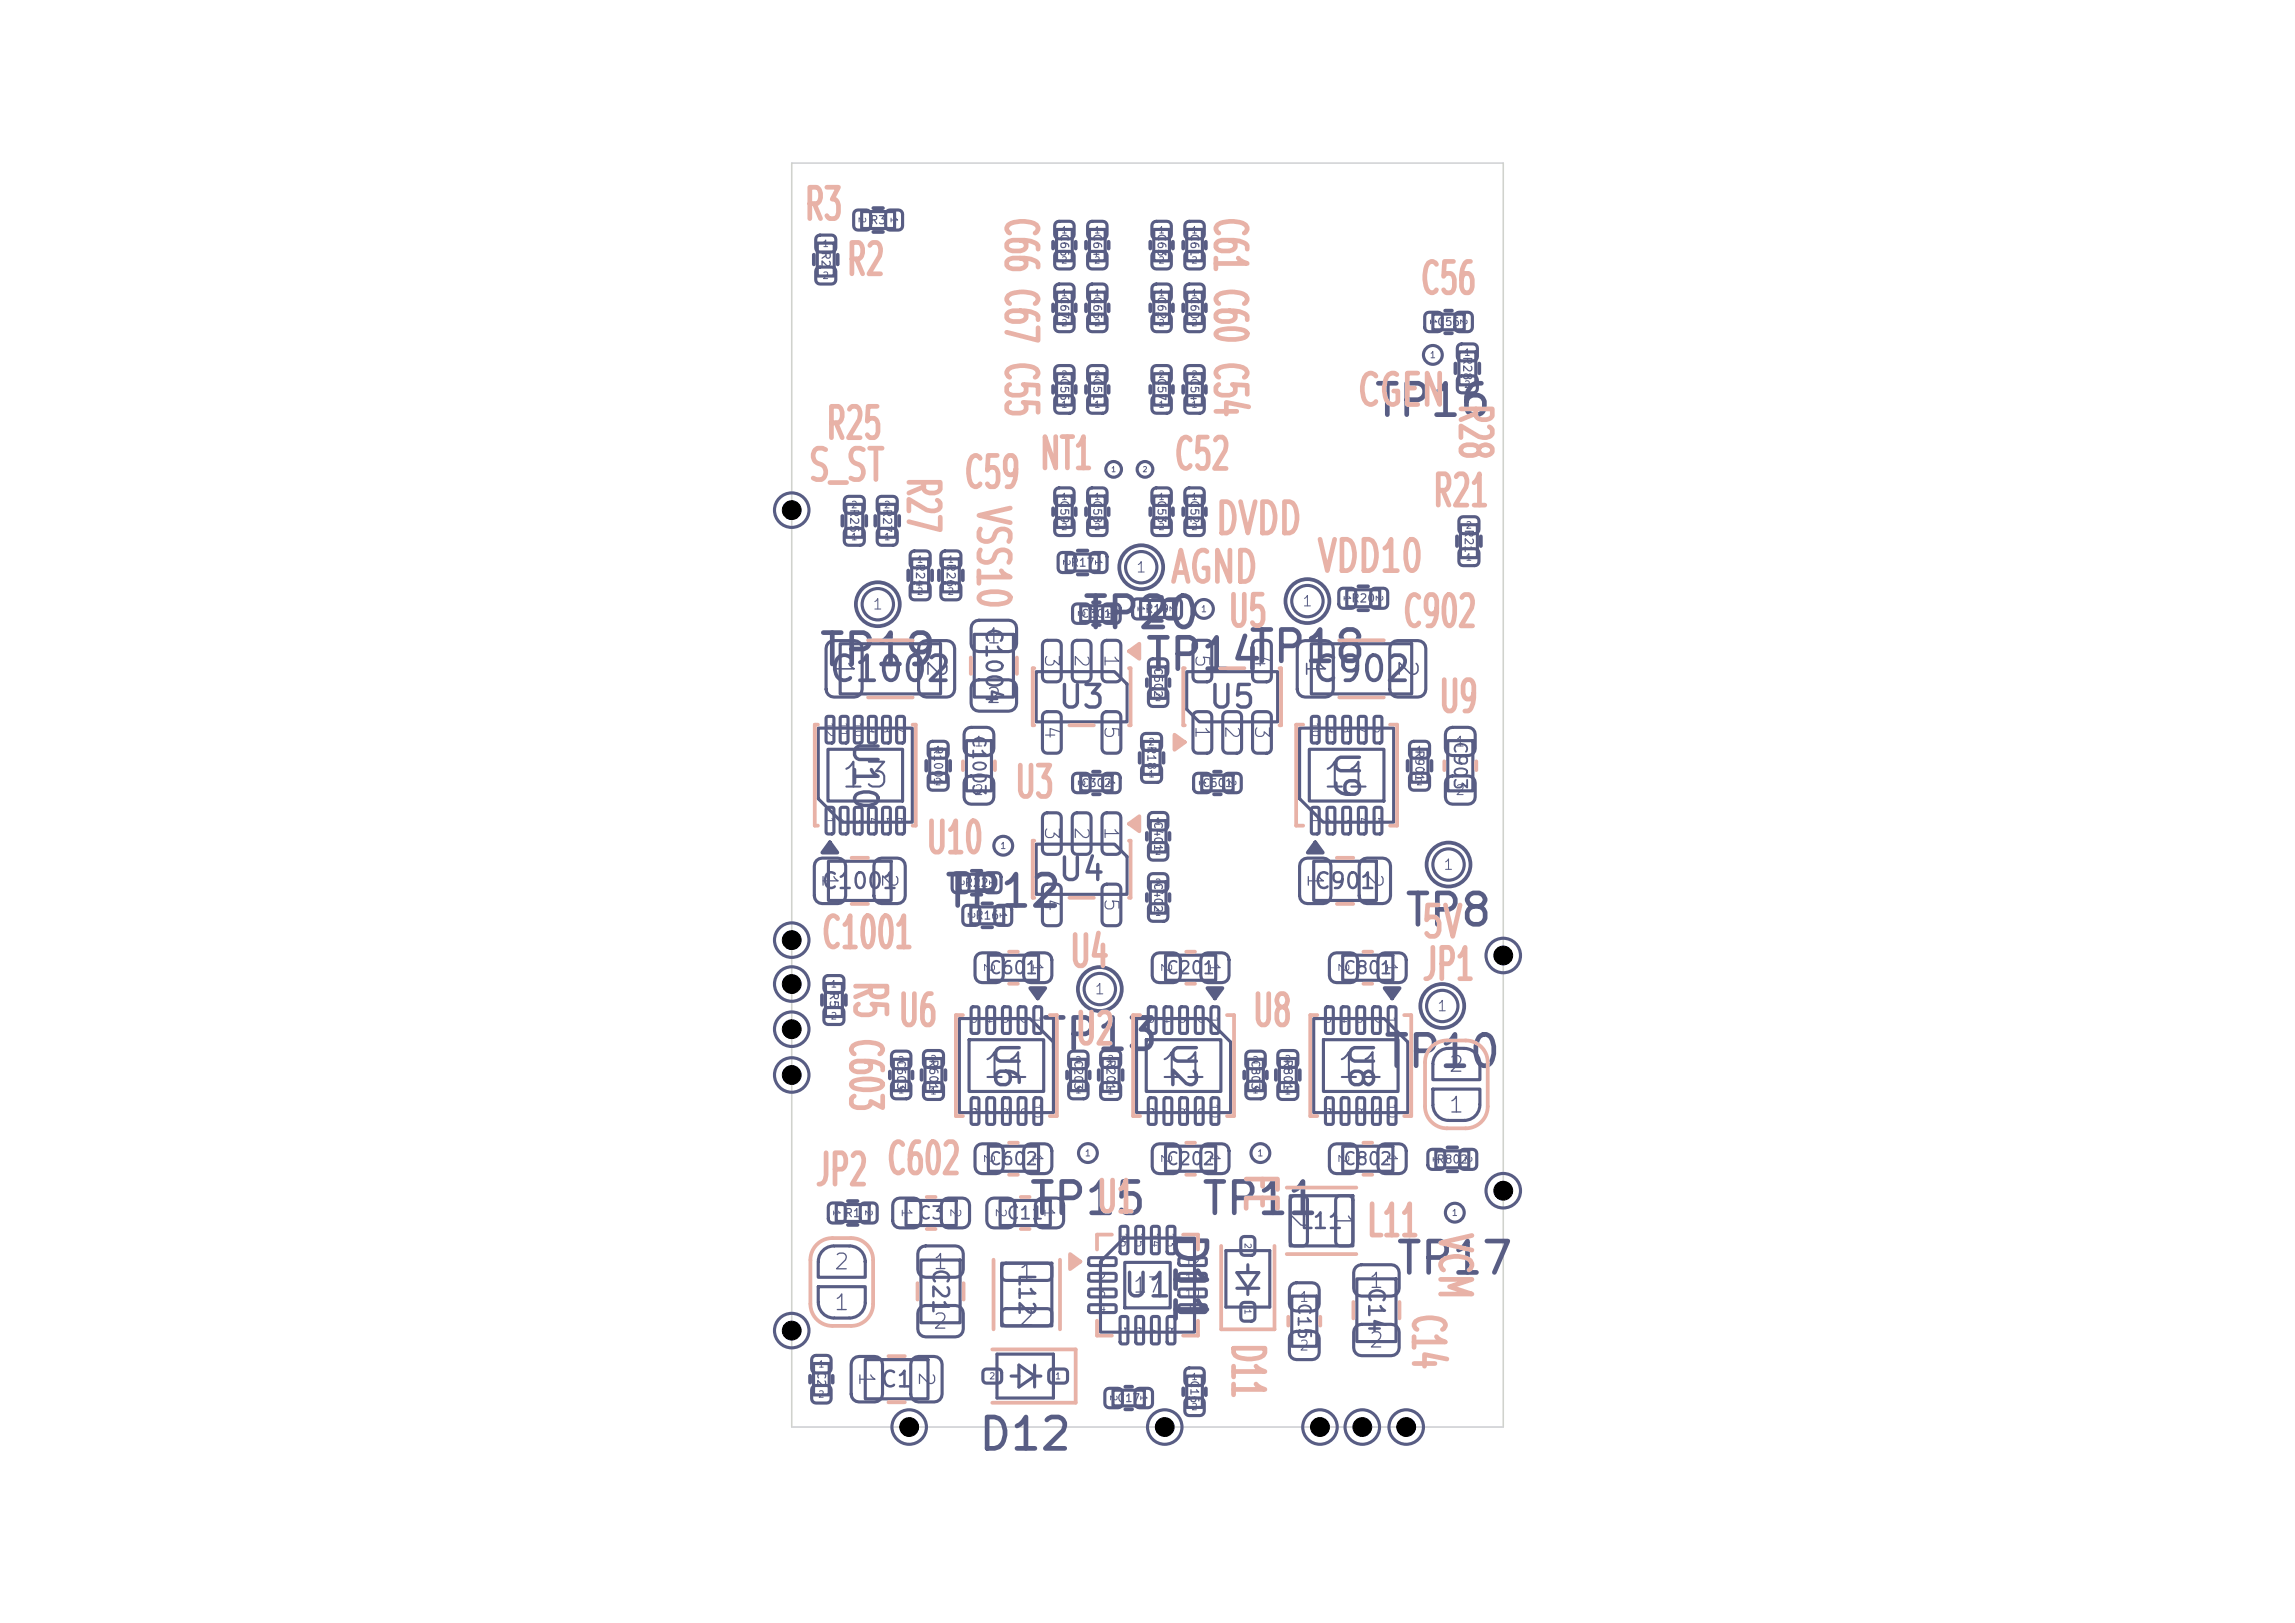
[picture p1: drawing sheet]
<svg xmlns="http://www.w3.org/2000/svg" width="297mm" height="210mm" viewBox="0 0 297 210" stroke-linecap="round" stroke-linejoin="round" font-family="sans-serif">
<defs><g id="words">
<g font-size="4.1" fill="#e8b2a7">
<text x="104" y="29.5">R3</text>
<text x="129.1" y="27.9" transform="rotate(90 129.1 27.9)">C66 C67 C55</text>
<text x="156.1" y="27.9" transform="rotate(90 156.1 27.9)">C61 C60 C54</text>
<text x="109.4" y="36.7">R2</text>
<text x="183.7" y="39.1">C56</text>
<text x="175.5" y="53.6">CGEN</text>
<text x="187.8" y="52.1" transform="rotate(90 187.8 52.1)">R28</text>
<text x="106.8" y="57.9">R25</text>
<text x="104.4" y="63.3">S_ST</text>
<text x="116.4" y="61.6" transform="rotate(90 116.4 61.6)">R27</text>
<text x="124.6" y="64.2">C59</text>
<text x="125.5" y="65.2" transform="rotate(90 125.5 65.2)">VSS10</text>
<text x="134.4" y="61.8">NT1</text>
<text x="151.8" y="61.8">C52</text>
<text x="157.1" y="70.2">DVDD</text>
<text x="185.3" y="66.6">R21</text>
<text x="151.3" y="76.5">AGND</text>
<text x="170.3" y="75.1">VDD10</text>
<text x="158.8" y="82.2">U5</text>
<text x="181.4" y="82.2">C902</text>
<text x="186.1" y="93.2">U9</text>
<text x="131.2" y="104.3">U3</text>
<text x="119.7" y="111.5">U10</text>
<text x="106.2" y="123.8">C1001</text>
<text x="183.8" y="122.4">5V</text>
<text x="109.5" y="126.8" transform="rotate(90 109.5 126.8)">R5</text>
<text x="138.3" y="126.2">U4</text>
<text x="183.9" y="127.9">JP1</text>
<text x="108.9" y="134.2" transform="rotate(90 108.9 134.2)">C603</text>
<text x="116.1" y="133.9">U6</text>
<text x="139" y="136.2">U2</text>
<text x="162" y="133.9">U8</text>
<text x="105.4" y="154.4">JP2</text>
<text x="114.6" y="153">C602</text>
<text x="160" y="151.6" transform="rotate(90 160 151.6)">FE</text>
<text x="141.8" y="158">U1</text>
<text x="176.7" y="161">L11</text>
<text x="185.2" y="159.3" transform="rotate(90 185.2 159.3)">VCM</text>
<text x="158.4" y="173.6" transform="rotate(90 158.4 173.6)">D11</text>
<text x="181.8" y="169.8" transform="rotate(90 181.8 169.8)">C14</text>
</g>
<g font-size="4.1" fill="#585d84">
<text x="177.6" y="54.9">TP16</text>
<text x="139.8" y="82.4">TP20</text>
<text x="105.8" y="87.1">TP19</text>
<text x="148" y="87.8">TP14</text>
<text x="161.4" y="86.7">TP18</text>
<text x="122" y="118.4">TP12</text>
<text x="181.5" y="120.8">TP8</text>
<text x="134.5" y="136.9">TP13</text>
<text x="178.8" y="139.1">TP10</text>
<text x="132.9" y="158.2">TP15</text>
<text x="150.9" y="159.2" transform="rotate(90 150.9 159.2)">D11</text>
<text x="155.3" y="158.2">TP11</text>
<text x="180.4" y="165.9">TP17</text>
<text x="126.4" y="188.6">D12</text>
</g>
<g font-size="3.2" fill="#585d84">
<text x="107.1" y="89">C1002</text>
<text x="169.6" y="89">C902</text>
<text x="108.6" y="102.8">13</text>
<text x="170.9" y="102.8">11</text>
<text x="126.9" y="140.3">11</text>
<text x="149.8" y="140.3">11</text>
<text x="172.7" y="140.3">11</text>
</g>
<g font-size="3" fill="#585d84">
<text x="109.7" y="95.5" transform="rotate(90 109.7 95.5)">U10</text>
<text x="172" y="97" transform="rotate(90 172 97)">U9</text>
<text x="127.9" y="134.5" transform="rotate(90 127.9 134.5)">U6</text>
<text x="150.9" y="134.5" transform="rotate(90 150.9 134.5)">U2</text>
<text x="173.8" y="134.5" transform="rotate(90 173.8 134.5)">U8</text>
<text x="145.2" y="168.6">U1</text>
</g>
<g font-size="2.9" fill="#585d84">
<text x="136.8" y="92.4">U3</text>
<text x="156.2" y="92.4">U5</text>
<text x="136.8" y="114.7">U4</text>
</g>
<g font-size="2.4" fill="#585d84">
<text x="107.4" y="85.1" transform="rotate(90 107.4 85.1)">1</text>
<text x="119.4" y="85.1" transform="rotate(90 119.4 85.1)">2</text>
<text x="168.4" y="85.1" transform="rotate(90 168.4 85.1)">1</text>
<text x="180.3" y="85.1" transform="rotate(90 180.3 85.1)">2</text>
</g>
<g font-size="2.2" fill="#585d84">
<text x="166.4" y="156.7" transform="rotate(90 166.4 156.7)">2</text>
<text x="172.3" y="156.7" transform="rotate(90 172.3 156.7)">1</text>
<text x="131.6" y="166.2">1</text>
<text x="131.6" y="172.1">2</text>
</g>
<g font-size="2" fill="#585d84">
<text x="127.1" y="81.1" transform="rotate(90 127.1 81.1)">C1004</text>
<text x="127.5" y="83.8">1</text>
<text x="127.5" y="91.5">2</text>
<text x="105.9" y="112.8" transform="rotate(90 105.9 112.8)">1</text>
<text x="113.6" y="112.8" transform="rotate(90 113.6 112.8)">2</text>
<text x="168.7" y="112.8" transform="rotate(90 168.7 112.8)">1</text>
<text x="176.4" y="112.8" transform="rotate(90 176.4 112.8)">2</text>
<text x="106.2" y="115.5">C1001</text>
<text x="170" y="115.5">C901</text>
<text x="187.3" y="139.2">2</text>
<text x="187.3" y="144.5">1</text>
<text x="168.1" y="159.5">L11</text>
<text x="107.8" y="164.8">2</text>
<text x="120.2" y="163.9" transform="rotate(90 120.2 163.9)">C21</text>
<text x="120.6" y="164.7">1</text>
<text x="131.3" y="164.5" transform="rotate(90 131.3 164.5)">L12</text>
<text x="146.4" y="167.8">17</text>
<text x="176.6" y="166.4" transform="rotate(90 176.6 166.4)">C14</text>
<text x="177" y="167.2">1</text>
<text x="107.8" y="170.1">1</text>
<text x="120.6" y="172.4">2</text>
<text x="110.7" y="177.3" transform="rotate(90 110.7 177.3)">1</text>
<text x="113.9" y="180">C1</text>
<text x="118.4" y="177.3" transform="rotate(90 118.4 177.3)">2</text>
<text x="177" y="174.9">2</text>
</g>
<g font-size="1.8" fill="#585d84">
<text x="134.8" y="84.5" transform="rotate(90 134.8 84.5)">3</text>
<text x="138.6" y="84.5" transform="rotate(90 138.6 84.5)">2</text>
<text x="142.5" y="84.5" transform="rotate(90 142.5 84.5)">1</text>
<text x="154.2" y="84.5" transform="rotate(90 154.2 84.5)">5</text>
<text x="162" y="84.5" transform="rotate(90 162 84.5)">4</text>
<text x="134.8" y="93.7" transform="rotate(90 134.8 93.7)">4</text>
<text x="142.5" y="93.7" transform="rotate(90 142.5 93.7)">5</text>
<text x="154.2" y="93.7" transform="rotate(90 154.2 93.7)">1</text>
<text x="158.1" y="93.7" transform="rotate(90 158.1 93.7)">2</text>
<text x="162" y="93.7" transform="rotate(90 162 93.7)">3</text>
<text x="134.8" y="106.8" transform="rotate(90 134.8 106.8)">3</text>
<text x="138.6" y="106.8" transform="rotate(90 138.6 106.8)">2</text>
<text x="142.5" y="106.8" transform="rotate(90 142.5 106.8)">1</text>
<text x="134.8" y="116.1" transform="rotate(90 134.8 116.1)">4</text>
<text x="142.5" y="116.1" transform="rotate(90 142.5 116.1)">5</text>
</g>
<g font-size="1.6" fill="#585d84">
<text x="125.5" y="95" transform="rotate(90 125.5 95)">C1003</text>
<text x="187.8" y="95.8" transform="rotate(90 187.8 95.8)">C903</text>
<text x="127.9" y="126.4">C601</text>
<text x="150.8" y="126.4">C201</text>
<text x="173.7" y="126.4">C801</text>
<text x="127.9" y="151.2">C602</text>
<text x="150.8" y="151.2">C202</text>
<text x="173.7" y="151.2">C802</text>
<text x="118.8" y="158.2">C3</text>
<text x="130.2" y="158.2">C11</text>
<text x="167.6" y="168.4" transform="rotate(90 167.6 168.4)">C15</text>
</g>
<g font-size="1.5" fill="#585d84">
<text x="101.6" y="67.1">1</text>
<text x="101.6" y="122.8">1</text>
<text x="193.7" y="124.8">1</text>
<text x="101.6" y="128.5">1</text>
<text x="101.6" y="134.3">1</text>
<text x="101.6" y="140.2">1</text>
<text x="193.7" y="155.2">1</text>
<text x="101.6" y="173.3">1</text>
<text x="116.8" y="185.8">1</text>
<text x="149.9" y="185.8">1</text>
<text x="170" y="185.8">1</text>
<text x="175.4" y="185.8">1</text>
<text x="181.1" y="185.8">1</text>
</g>
<g font-size="1.4" fill="#585d84">
<text x="146.9" y="74.4">1</text>
<text x="112.8" y="79.2">1</text>
<text x="168.4" y="78.8">1</text>
<text x="186.7" y="112.9">1</text>
<text x="141.6" y="129">1</text>
<text x="185.9" y="131.2">1</text>
</g>
<g font-size="1.3" fill="#585d84">
<text x="125.9" y="96.9">1</text>
<text x="188.2" y="96.9">1</text>
<text x="125.9" y="103.2">2</text>
<text x="188.2" y="103.2">2</text>
<text x="127" y="124.5" transform="rotate(90 127 124.5)">2</text>
<text x="133.3" y="124.5" transform="rotate(90 133.3 124.5)">1</text>
<text x="150" y="124.5" transform="rotate(90 150 124.5)">2</text>
<text x="156.2" y="124.5" transform="rotate(90 156.2 124.5)">1</text>
<text x="172.9" y="124.5" transform="rotate(90 172.9 124.5)">2</text>
<text x="179.2" y="124.5" transform="rotate(90 179.2 124.5)">1</text>
<text x="127" y="149.2" transform="rotate(90 127 149.2)">2</text>
<text x="133.3" y="149.2" transform="rotate(90 133.3 149.2)">1</text>
<text x="150" y="149.2" transform="rotate(90 150 149.2)">2</text>
<text x="156.2" y="149.2" transform="rotate(90 156.2 149.2)">1</text>
<text x="172.9" y="149.2" transform="rotate(90 172.9 149.2)">2</text>
<text x="179.2" y="149.2" transform="rotate(90 179.2 149.2)">1</text>
<text x="116.4" y="156.2" transform="rotate(90 116.4 156.2)">1</text>
<text x="122.7" y="156.2" transform="rotate(90 122.7 156.2)">2</text>
<text x="128.6" y="156.2" transform="rotate(90 128.6 156.2)">2</text>
<text x="134.8" y="156.2" transform="rotate(90 134.8 156.2)">1</text>
<text x="168.1" y="168.8">1</text>
<text x="168.1" y="175.1">2</text>
</g>
<g font-size="1.1" fill="#585d84">
<text x="112.5" y="29.3">R3</text>
<text x="106.1" y="32.4" transform="rotate(90 106.1 32.4)">R2</text>
<text x="189.1" y="46" transform="rotate(90 189.1 46)">R28</text>
<text x="109.8" y="65.8" transform="rotate(90 109.8 65.8)">R25</text>
<text x="114" y="65.8" transform="rotate(90 114 65.8)">R27</text>
<text x="189.3" y="68.4" transform="rotate(90 189.3 68.4)">R21</text>
<text x="118.3" y="72.8" transform="rotate(90 118.3 72.8)">R24</text>
<text x="122.3" y="72.8" transform="rotate(90 122.3 72.8)">R26</text>
<text x="138.5" y="73.6">R17</text>
<text x="148.1" y="79.6">R19</text>
<text x="174.8" y="78.2">R20</text>
<text x="120.6" y="96.4" transform="rotate(90 120.6 96.4)">R1001</text>
<text x="148.2" y="96.4" transform="rotate(90 148.2 96.4)">R18</text>
<text x="182.9" y="96.9" transform="rotate(90 182.9 96.9)">R901</text>
<text x="124.7" y="115">R22</text>
<text x="126.1" y="119.2">R16</text>
<text x="107.1" y="128.3" transform="rotate(90 107.1 128.3)">R5</text>
<text x="120" y="137" transform="rotate(90 120 137)">R601</text>
<text x="142.9" y="137" transform="rotate(90 142.9 137)">R201</text>
<text x="165.9" y="137" transform="rotate(90 165.9 137)">R801</text>
<text x="185.8" y="150.8">R802</text>
<text x="109.2" y="157.8">R1</text>
</g>
<g font-size="1" fill="#585d84">
<text x="137" y="30.1" transform="rotate(90 137 30.1)">C66</text>
<text x="141.2" y="30.1" transform="rotate(90 141.2 30.1)">C64</text>
<text x="149.6" y="30.1" transform="rotate(90 149.6 30.1)">C63</text>
<text x="153.8" y="30.1" transform="rotate(90 153.8 30.1)">C61</text>
<text x="137" y="38.3" transform="rotate(90 137 38.3)">C67</text>
<text x="141.2" y="38.3" transform="rotate(90 141.2 38.3)">C65</text>
<text x="149.6" y="38.3" transform="rotate(90 149.6 38.3)">C62</text>
<text x="153.8" y="38.3" transform="rotate(90 153.8 38.3)">C60</text>
<text x="185.9" y="42.4">C56</text>
<text x="137" y="48.8" transform="rotate(90 137 48.8)">C55</text>
<text x="141.2" y="48.8" transform="rotate(90 141.2 48.8)">C51</text>
<text x="149.6" y="48.8" transform="rotate(90 149.6 48.8)">C57</text>
<text x="153.8" y="48.8" transform="rotate(90 153.8 48.8)">C54</text>
<text x="137" y="64.6" transform="rotate(90 137 64.6)">C59</text>
<text x="141.2" y="64.6" transform="rotate(90 141.2 64.6)">C58</text>
<text x="149.6" y="64.6" transform="rotate(90 149.6 64.6)">C53</text>
<text x="153.8" y="64.6" transform="rotate(90 153.8 64.6)">C52</text>
<text x="139.8" y="80.2">C301</text>
<text x="149.1" y="86.3" transform="rotate(90 149.1 86.3)">C502</text>
<text x="106.6" y="93.3" transform="rotate(90 106.6 93.3)">12</text>
<text x="108.5" y="93.3" transform="rotate(90 108.5 93.3)">11</text>
<text x="110.3" y="93.3" transform="rotate(90 110.3 93.3)">10</text>
<text x="112.1" y="93.8" transform="rotate(90 112.1 93.8)">9</text>
<text x="113.9" y="93.8" transform="rotate(90 113.9 93.8)">8</text>
<text x="115.8" y="93.8" transform="rotate(90 115.8 93.8)">7</text>
<text x="169.4" y="93.3" transform="rotate(90 169.4 93.3)">10</text>
<text x="171.5" y="93.8" transform="rotate(90 171.5 93.8)">9</text>
<text x="173.5" y="93.8" transform="rotate(90 173.5 93.8)">8</text>
<text x="175.5" y="93.8" transform="rotate(90 175.5 93.8)">7</text>
<text x="177.6" y="93.8" transform="rotate(90 177.6 93.8)">6</text>
<text x="106.6" y="105.6" transform="rotate(90 106.6 105.6)">1</text>
<text x="108.5" y="105.6" transform="rotate(90 108.5 105.6)">2</text>
<text x="110.3" y="105.6" transform="rotate(90 110.3 105.6)">3</text>
<text x="112.1" y="105.6" transform="rotate(90 112.1 105.6)">4</text>
<text x="113.9" y="105.6" transform="rotate(90 113.9 105.6)">5</text>
<text x="115.8" y="105.6" transform="rotate(90 115.8 105.6)">6</text>
<text x="139.8" y="102.1">C302</text>
<text x="149.1" y="106.2" transform="rotate(90 149.1 106.2)">C401</text>
<text x="155.5" y="102.1">C501</text>
<text x="169.4" y="105.6" transform="rotate(90 169.4 105.6)">1</text>
<text x="171.5" y="105.6" transform="rotate(90 171.5 105.6)">2</text>
<text x="173.5" y="105.6" transform="rotate(90 173.5 105.6)">3</text>
<text x="175.5" y="105.6" transform="rotate(90 175.5 105.6)">4</text>
<text x="177.6" y="105.6" transform="rotate(90 177.6 105.6)">5</text>
<text x="149.1" y="114.1" transform="rotate(90 149.1 114.1)">C402</text>
<text x="125.4" y="131.4" transform="rotate(90 125.4 131.4)">5</text>
<text x="127.4" y="131.4" transform="rotate(90 127.4 131.4)">4</text>
<text x="129.5" y="131.4" transform="rotate(90 129.5 131.4)">3</text>
<text x="131.5" y="131.4" transform="rotate(90 131.5 131.4)">2</text>
<text x="133.5" y="131.4" transform="rotate(90 133.5 131.4)">1</text>
<text x="148.3" y="131.4" transform="rotate(90 148.3 131.4)">5</text>
<text x="150.4" y="131.4" transform="rotate(90 150.4 131.4)">4</text>
<text x="152.4" y="131.4" transform="rotate(90 152.4 131.4)">3</text>
<text x="154.4" y="131.4" transform="rotate(90 154.4 131.4)">2</text>
<text x="156.5" y="131.4" transform="rotate(90 156.5 131.4)">1</text>
<text x="171.3" y="131.4" transform="rotate(90 171.3 131.4)">5</text>
<text x="173.3" y="131.4" transform="rotate(90 173.3 131.4)">4</text>
<text x="175.3" y="131.4" transform="rotate(90 175.3 131.4)">3</text>
<text x="177.4" y="131.4" transform="rotate(90 177.4 131.4)">2</text>
<text x="179.4" y="131.4" transform="rotate(90 179.4 131.4)">1</text>
<text x="115.9" y="137" transform="rotate(90 115.9 137)">C603</text>
<text x="138.8" y="137" transform="rotate(90 138.8 137)">C203</text>
<text x="161.7" y="137" transform="rotate(90 161.7 137)">C803</text>
<text x="125.4" y="143.2" transform="rotate(90 125.4 143.2)">6</text>
<text x="127.4" y="143.2" transform="rotate(90 127.4 143.2)">7</text>
<text x="129.5" y="143.2" transform="rotate(90 129.5 143.2)">8</text>
<text x="131.5" y="143.2" transform="rotate(90 131.5 143.2)">9</text>
<text x="133.5" y="142.7" transform="rotate(90 133.5 142.7)">10</text>
<text x="148.3" y="143.2" transform="rotate(90 148.3 143.2)">6</text>
<text x="150.4" y="143.2" transform="rotate(90 150.4 143.2)">7</text>
<text x="152.4" y="143.2" transform="rotate(90 152.4 143.2)">8</text>
<text x="154.4" y="143.2" transform="rotate(90 154.4 143.2)">9</text>
<text x="156.5" y="142.7" transform="rotate(90 156.5 142.7)">10</text>
<text x="171.3" y="143.2" transform="rotate(90 171.3 143.2)">6</text>
<text x="173.3" y="143.2" transform="rotate(90 173.3 143.2)">7</text>
<text x="175.3" y="143.2" transform="rotate(90 175.3 143.2)">8</text>
<text x="177.4" y="143.2" transform="rotate(90 177.4 143.2)">9</text>
<text x="179.4" y="142.7" transform="rotate(90 179.4 142.7)">10</text>
<text x="144.7" y="159.4" transform="rotate(90 144.7 159.4)">16</text>
<text x="146.7" y="159.4" transform="rotate(90 146.7 159.4)">15</text>
<text x="148.7" y="159.4" transform="rotate(90 148.7 159.4)">14</text>
<text x="150.8" y="159.4" transform="rotate(90 150.8 159.4)">13</text>
<text x="142.1" y="164">1</text>
<text x="142.1" y="166">2</text>
<text x="153.3" y="166">11</text>
<text x="153.3" y="164">12</text>
<text x="142.1" y="168.1">3</text>
<text x="142.1" y="170.1">4</text>
<text x="144.7" y="171.5" transform="rotate(90 144.7 171.5)">5</text>
<text x="146.7" y="171.5" transform="rotate(90 146.7 171.5)">6</text>
<text x="148.7" y="171.5" transform="rotate(90 148.7 171.5)">7</text>
<text x="150.8" y="171.5" transform="rotate(90 150.8 171.5)">8</text>
<text x="153.3" y="168.1">10</text>
<text x="153.8" y="170.1">9</text>
<text x="105.5" y="177.4" transform="rotate(90 105.5 177.4)">C2</text>
<text x="153.8" y="178.5" transform="rotate(90 153.8 178.5)">C16</text>
<text x="144.5" y="181.7">C17</text>
</g>
<g font-size=".9" fill="#585d84">
<text x="110.9" y="28" transform="rotate(90 110.9 28)">2</text>
<text x="115.1" y="28" transform="rotate(90 115.1 28)">1</text>
<text x="106.4" y="32.2">1</text>
<text x="106.4" y="36.3">2</text>
<text x="189.4" y="46.3">1</text>
<text x="189.4" y="50.4">2</text>
<text x="110.1" y="66">2</text>
<text x="114.3" y="66">2</text>
<text x="110.1" y="70.1">1</text>
<text x="114.3" y="70.1">1</text>
<text x="189.6" y="68.6">2</text>
<text x="118.6" y="73">1</text>
<text x="118.6" y="77.2">2</text>
<text x="122.6" y="73">1</text>
<text x="122.6" y="77.2">2</text>
<text x="137.4" y="72.3" transform="rotate(90 137.4 72.3)">2</text>
<text x="141.5" y="72.3" transform="rotate(90 141.5 72.3)">1</text>
<text x="173.7" y="76.9" transform="rotate(90 173.7 76.9)">1</text>
<text x="177.8" y="76.9" transform="rotate(90 177.8 76.9)">2</text>
<text x="189.6" y="72.8">1</text>
<text x="147" y="78.3" transform="rotate(90 147 78.3)">1</text>
<text x="151.1" y="78.3" transform="rotate(90 151.1 78.3)">2</text>
<text x="120.9" y="97.7">1</text>
<text x="120.9" y="101.8">2</text>
<text x="148.5" y="100.8">1</text>
<text x="148.5" y="96.7">2</text>
<text x="183.2" y="97.7">1</text>
<text x="183.2" y="101.8">2</text>
<text x="123.7" y="113.7" transform="rotate(90 123.7 113.7)">2</text>
<text x="127.8" y="113.7" transform="rotate(90 127.8 113.7)">1</text>
<text x="125" y="117.9" transform="rotate(90 125 117.9)">2</text>
<text x="129.2" y="117.9" transform="rotate(90 129.2 117.9)">1</text>
<text x="107.4" y="128">1</text>
<text x="107.4" y="132.1">2</text>
<text x="120.3" y="137.7">2</text>
<text x="143.2" y="137.7">2</text>
<text x="166.2" y="137.7">2</text>
<text x="120.3" y="141.8">1</text>
<text x="143.2" y="141.8">1</text>
<text x="166.2" y="141.8">1</text>
<text x="185.2" y="149.5" transform="rotate(90 185.2 149.5)">1</text>
<text x="189.4" y="149.5" transform="rotate(90 189.4 149.5)">2</text>
<text x="107.6" y="156.5" transform="rotate(90 107.6 156.5)">1</text>
<text x="111.8" y="156.5" transform="rotate(90 111.8 156.5)">2</text>
</g>
<g font-size=".8" fill="#585d84">
<text x="137.3" y="30.4">1</text>
<text x="137.3" y="34.3">2</text>
<text x="141.5" y="30.4">1</text>
<text x="141.5" y="34.3">2</text>
<text x="149.8" y="30.4">1</text>
<text x="149.8" y="34.3">2</text>
<text x="154.1" y="30.4">1</text>
<text x="154.1" y="34.3">2</text>
<text x="137.3" y="38.5">1</text>
<text x="141.5" y="38.5">1</text>
<text x="149.8" y="38.5">1</text>
<text x="154.1" y="38.5">1</text>
<text x="184.9" y="41.2" transform="rotate(90 184.9 41.2)">1</text>
<text x="188.8" y="41.2" transform="rotate(90 188.8 41.2)">2</text>
<text x="137.3" y="42.4">2</text>
<text x="141.5" y="42.4">2</text>
<text x="149.8" y="42.4">2</text>
<text x="154.1" y="42.4">2</text>
<text x="185" y="46.5">1</text>
<text x="137.3" y="53">1</text>
<text x="137.3" y="49.1">2</text>
<text x="141.5" y="53">1</text>
<text x="141.5" y="49.1">2</text>
<text x="149.8" y="53">1</text>
<text x="149.8" y="49.1">2</text>
<text x="154.1" y="53">1</text>
<text x="154.1" y="49.1">2</text>
<text x="137.3" y="64.9">1</text>
<text x="141.5" y="64.9">1</text>
<text x="149.8" y="64.9">1</text>
<text x="154.1" y="64.9">1</text>
<text x="137.3" y="68.8">2</text>
<text x="141.5" y="68.8">2</text>
<text x="149.8" y="68.8">2</text>
<text x="154.1" y="68.8">2</text>
<text x="139.3" y="78.9" transform="rotate(90 139.3 78.9)">2</text>
<text x="143.2" y="78.9" transform="rotate(90 143.2 78.9)">1</text>
<text x="155.3" y="79.4">1</text>
<text x="149.4" y="87">1</text>
<text x="149.4" y="90.9">2</text>
<text x="139.3" y="100.8" transform="rotate(90 139.3 100.8)">2</text>
<text x="143.2" y="100.8" transform="rotate(90 143.2 100.8)">1</text>
<text x="155" y="100.8" transform="rotate(90 155 100.8)">1</text>
<text x="158.9" y="100.8" transform="rotate(90 158.9 100.8)">2</text>
<text x="149.4" y="106.9">1</text>
<text x="129.4" y="110">1</text>
<text x="149.4" y="110.8">2</text>
<text x="149.4" y="118.7">1</text>
<text x="149.4" y="114.8">2</text>
<text x="116.1" y="137.8">2</text>
<text x="139.1" y="137.8">2</text>
<text x="162" y="137.8">2</text>
<text x="116.1" y="141.7">1</text>
<text x="139.1" y="141.7">1</text>
<text x="162" y="141.7">1</text>
<text x="140.3" y="149.8">1</text>
<text x="162.6" y="149.8">1</text>
<text x="160.9" y="160.7" transform="rotate(90 160.9 160.7)">2</text>
<text x="187.8" y="157.5">1</text>
<text x="160.9" y="169.3" transform="rotate(90 160.9 169.3)">1</text>
<text x="105.8" y="177.2">1</text>
<text x="127.9" y="178.7">2</text>
<text x="136.5" y="178.7">1</text>
<text x="154.1" y="178.8">1</text>
<text x="105.8" y="181">2</text>
<text x="143.5" y="180.4" transform="rotate(90 143.5 180.4)">2</text>
<text x="147.4" y="180.4" transform="rotate(90 147.4 180.4)">1</text>
<text x="154.1" y="182.7">2</text>
</g>
<g font-size=".7" fill="#585d84">
<text x="143.7" y="61.2">1</text>
<text x="147.8" y="61.2">2</text>
</g>
</g></defs>
<path d="M102.5 21.1h92v163.6h-92z" fill="none" stroke="#d0d2cd" stroke-width=".2"/>
<g fill="none" stroke="#585d84" stroke-width=".49">
<path d="M136.3 49.9v.9M139.2 49.9v.9M140.5 49.9v.9M143.5 49.9v.9M187 40.2h.9M187 43.1h.9M188.4 47v1.3M191.4 47v1.3M136.3 65.8v.9M139.2 65.8v.9M148.9 65.8v.9M149.1 77.3h1.3"/>
<path d="M151.8 65.8v.9M119.9 98.5v1.2M123 98.5v1.2M149.1 80.3h1.3M106.4 128.8v1.2M109.5 128.8v1.2M115.2 138.7v.8M118.1 138.7v.8M156.3 127.9h1.9l-1 1.3zM165.1 138.5v1.2M168.2 138.5v1.2M187.3 148.5h1.3"/>
<path d="M187.3 151.6h1.3"/>
</g>
<g fill="none" stroke="#585d84" stroke-width=".41">
<path d="M136.7 48.4h2.1v4h-2.1zM141 48.4h2v4h-2zM185.4 40.6h4.1v2.1h-4.1zM188.8 45.5h2.2v4.3h-2.2zM136.7 64.2h2.1v4h-2.1zM147.6 77.7h4.3v2.2h-4.3zM149.3 64.2h2v4h-2zM120.3 97h2.2v4.2h-2.2zM187.4 95.8h3.2v6.5h-3.2zM106.8 127.3h2.2v4.2h-2.2zM115.6 137.1h2v4h-2zM165.6 137h2.2v4.2h-2.2z"/>
<path d="M127.9 148.3h6.5v3.3h-6.5zM185.8 148.9h4.3v2.2h-4.3z"/>
</g>
<path d="M156.3 127.9h1.9l-1 1.3z" fill="#585d84"/>
<g fill="none" stroke="#585d84" stroke-width=".41">
<path d="M105.8 31.5h2.2v4.2h-2.2zM111.5 27.4h4.3v2.2h-4.3zM136.7 37.8h2.1v4.1h-2.1zM141 37.8h2v4.1h-2zM149.3 29.7h2v4h-2zM153.6 29.7h2v4h-2zM149.3 48.4h2v4h-2zM153.6 48.4h2v4h-2zM109.5 65.3h2.2v4.2h-2.2zM113.7 65.3h2.2v4.2h-2.2zM118 72.3h2.2v4.3h-2.2zM122 72.3h2.2v4.3h-2.2z"/>
<path d="M139.9 78.4h4v2h-4zM141 64.2h2v4h-2zM153.6 64.2h2v4h-2zM108.7 83.3h13v6.5h-13zM126.1 82.1h5.1v8.1h-5.1zM134.1 86.9h10.1l1.7 1.6v4.9h-11.8zM148.9 86.3h2v4.1h-2zM153.6 86.9h11.7v6.5h-10.1l-1.6-1.6zM182.6 97h2.2v4.2h-2.2zM107.2 111.4h8.1v5.1h-8.1zM124.3 113.1h4.2v2.2h-4.2zM139.9 100.3h4v2h-4z"/>
<path d="M148.9 106.2h2v4h-2zM155.5 100.3h4.1v2h-4.1zM127.9 123.6h6.5v3.2h-6.5zM147.1 131.8h9.1l3.1 3v9.2h-12.2zM173.8 123.6h6.5v3.2h-6.5zM117.3 155.3h6.4v3.3h-6.4zM150.8 148.3h6.5v3.3h-6.5zM167 154.7h8.1v6.5h-8.1zM173.8 148.3h6.5v3.3h-6.5zM105.3 176.4h2v4.1h-2zM129 175.2h7.3v5.7h-7.3zM129.6 163.4h6.5v8.2h-6.5z"/>
<path d="M130.8 178.1h1.1M131.9 176.6l2 1.5-2 1.4zM133.9 178.1h.8M133.9 176.6v2.9M142.4 163.2l3.1-3h9.1v12.2h-12.2zM144 179.9h4.1v2h-4.1zM153.6 178.1h2v4h-2zM167.2 167.7h3.2v6.5h-3.2zM175.6 165.5h5.1v8.1h-5.1z"/>
</g>
<g fill="none" stroke="#585d84" stroke-width=".49">
<path d="M105.3 33v1.2M108.4 33v1.2M113 26.9h1.3M113 30h1.3M136.3 39.4v.9M139.2 39.4v.9M140.5 39.4v.9M143.5 39.4v.9M148.9 31.3v.9M151.8 31.3v.9M153.1 31.3v.9M156 31.3v.9"/>
<path d="M148.9 49.9v.9M151.8 49.9v.9M153.1 49.9v.9M156 49.9v.9M109 66.8v1.2M112.1 66.8v1.2M113.3 66.8v1.2M116.4 66.8v1.2M117.5 73.8v1.3M120.6 73.8v1.3M121.5 73.8v1.3M124.6 73.8v1.3"/>
<path d="M140.5 65.8v.9M141.4 77.9h.9M143.5 65.8v.9M153.1 65.8v.9M156 65.8v.9M141.4 80.9h.9M141.4 99.9h.9M148.4 87.9v.9M151.3 87.9v.9M157.1 99.9h.9M182.2 98.5v1.2M185.2 98.5v1.2"/>
<path d="M125.8 112.7h1.2M125.8 115.8h1.2M141.4 102.8h.9M148.4 107.8v.9M151.3 107.8v.9M157.1 102.8h.9M170.2 109l1 1.3h-2zM104.8 178v.9M107.8 178v.9M145.6 179.4h.9M153.1 179.6v.9M156 179.6v.9"/>
<path d="M145.6 182.4h.9"/>
<circle cx="147.7" cy="73.4" r="2.84"/>
<circle cx="169.2" cy="77.8" r="2.84"/>
</g>
<path d="M170.2 109l1 1.3h-2z" fill="#585d84"/>
<path d="M136.7 29.7h2.1v4h-2.1zM168.2 94.2h12.2v12.2h-9.2l-3-3.1zM148.9 114.1h2v4.1h-2z" fill="none" stroke="#585d84" stroke-width=".41"/>
<path d="M136.3 31.3v.9M139.2 31.3v.9M107.4 109l1 1.3h-2zM148.4 115.7v.9M151.3 115.7v.9" fill="none" stroke="#585d84" stroke-width=".49"/>
<path d="M107.4 109l1 1.3h-2z" fill="#585d84"/>
<path d="M153.6 37.8h2v4.1h-2zM105.9 94.2h12.2v12.2h-9.2l-3-3.1zM125.1 95.8h3.2v6.5h-3.2zM125.6 117.3h4.3v2.2h-4.3zM142.6 137h2.2v4.2h-2.2zM161.5 137.1h2v4h-2zM129.4 155.3h6.5v3.3h-6.5zM112 175.9h8.1v5.1h-8.1z" fill="none" stroke="#585d84" stroke-width=".41"/>
<g fill="none" stroke="#585d84" stroke-width=".49">
<path d="M153.1 39.4v.9M156 39.4v.9M127.1 116.9h1.3M127.1 120h1.3M133.3 127.9h2l-1 1.3zM142.2 138.5v1.2M145.3 138.5v1.2M161 138.7v.8M163.9 138.7v.8"/>
<circle cx="187.5" cy="111.9" r="2.84"/>
</g>
<path d="M133.3 127.9h2l-1 1.3z" fill="#585d84"/>
<path d="M141 29.7h2v4h-2zM149.3 37.8h2v4.1h-2zM138 71.7h4.2v2.2h-4.2zM147.9 95.9h2.2v4.3h-2.2zM134.1 109.2h10.1l1.7 1.7v4.8h-11.8zM170 111.4h8.1v5.1h-8.1zM124.2 131.8h9.1l3 3v9.2h-12.1zM108.2 155.9h4.3v2.1h-4.3zM119.2 163h5.1v8.2h-5.1z" fill="none" stroke="#585d84" stroke-width=".41"/>
<path d="M140.5 31.3v.9M143.5 31.3v.9M148.9 39.4v.9M151.8 39.4v.9M139.5 71.2h1.2M139.5 74.3h1.2M147.5 97.4v1.3M150.6 97.4v1.3M179.2 127.9h1.9l-.9 1.3zM109.7 155.4h1.3M109.7 158.5h1.3" fill="none" stroke="#585d84" stroke-width=".49"/>
<path d="M179.2 127.9h1.9l-.9 1.3z" fill="#585d84"/>
<g fill="none" stroke="#585d84" stroke-width=".41">
<path d="M105.7 30.6l.4-.2h1.5a.55 .55 0 0 1 .6 .6v1.1a.55 .55 0 0 1-.6 .5h-1.5a.55 .55 0 0 1-.5-.5v-1.1zM105.7 34.7l.4-.1h1.5a.55 .55 0 0 1 .6 .5v1.1a.55 .55 0 0 1-.6 .6h-1.5a.55 .55 0 0 1-.5-.6v-1.1zM110.6 27.3l.4-.1h1.1a.55 .55 0 0 1 .6 .5v1.5a.55 .55 0 0 1-.6 .6h-1.1a.55 .55 0 0 1-.5-.6v-1.5zM114.8 27.3l.4-.1h1.1a.55 .55 0 0 1 .5 .5v1.5a.55 .55 0 0 1-.5 .6h-1.1a.55 .55 0 0 1-.6-.6v-1.5zM136.7 36.9l.4-.1h1.3a.57 .57 0 0 1 .6 .5v1.2a.57 .57 0 0 1-.6 .5h-1.3a.57 .57 0 0 1-.6-.5v-1.2zM136.7 28.8l.4-.2h1.3a.57 .57 0 0 1 .6 .6v1.1a.57 .57 0 0 1-.6 .6h-1.3a.57 .57 0 0 1-.6-.6v-1.1zM136.7 32.7l.4-.2h1.3a.57 .57 0 0 1 .6 .6v1.1a.57 .57 0 0 1-.6 .6h-1.3a.57 .57 0 0 1-.6-.6v-1.1zM140.9 36.9l.4-.1h1.4a.57 .57 0 0 1 .6 .5v1.2a.57 .57 0 0 1-.6 .5h-1.4a.57 .57 0 0 1-.5-.5v-1.2zM140.9 28.8l.4-.2h1.4a.57 .57 0 0 1 .6 .6v1.1a.57 .57 0 0 1-.6 .6h-1.4a.57 .57 0 0 1-.5-.6v-1.1zM140.9 32.7l.4-.2h1.4a.57 .57 0 0 1 .6 .6v1.1a.57 .57 0 0 1-.6 .6h-1.4a.57 .57 0 0 1-.5-.6v-1.1zM149.2 28.8l.4-.2h1.4a.57 .57 0 0 1 .6 .6v1.1a.57 .57 0 0 1-.6 .6h-1.4a.57 .57 0 0 1-.5-.6v-1.1zM149.2 32.7l.4-.2h1.4a.57 .57 0 0 1 .6 .6v1.1a.57 .57 0 0 1-.6 .6h-1.4a.57 .57 0 0 1-.5-.6v-1.1z"/>
<path d="M149.2 36.9l.4-.1h1.4a.57 .57 0 0 1 .6 .5v1.2a.57 .57 0 0 1-.6 .5h-1.4a.57 .57 0 0 1-.5-.5v-1.2zM153.5 28.8l.4-.2h1.4a.57 .57 0 0 1 .5 .6v1.1a.57 .57 0 0 1-.5 .6h-1.4a.57 .57 0 0 1-.6-.6v-1.1zM153.5 32.7l.4-.2h1.4a.57 .57 0 0 1 .5 .6v1.1a.57 .57 0 0 1-.5 .6h-1.4a.57 .57 0 0 1-.6-.6v-1.1zM153.5 36.9l.4-.1h1.4a.57 .57 0 0 1 .5 .5v1.2a.57 .57 0 0 1-.5 .5h-1.4a.57 .57 0 0 1-.6-.5v-1.2zM136.7 51.4l.4-.2h1.3a.57 .57 0 0 1 .6 .6v1.1a.57 .57 0 0 1-.6 .6h-1.3a.57 .57 0 0 1-.6-.6v-1.1zM136.7 47.5l.4-.2h1.3a.57 .57 0 0 1 .6 .6v1.1a.57 .57 0 0 1-.6 .6h-1.3a.57 .57 0 0 1-.6-.6v-1.1zM136.7 40.8l.4-.2h1.3a.57 .57 0 0 1 .6 .6v1.2a.57 .57 0 0 1-.6 .5h-1.3a.57 .57 0 0 1-.6-.5v-1.2zM140.9 51.4l.4-.2h1.4a.57 .57 0 0 1 .6 .6v1.1a.57 .57 0 0 1-.6 .6h-1.4a.57 .57 0 0 1-.5-.6v-1.1zM140.9 47.5l.4-.2h1.4a.57 .57 0 0 1 .6 .6v1.1a.57 .57 0 0 1-.6 .6h-1.4a.57 .57 0 0 1-.5-.6v-1.1zM140.9 40.8l.4-.2h1.4a.57 .57 0 0 1 .6 .6v1.2a.57 .57 0 0 1-.6 .5h-1.4a.57 .57 0 0 1-.5-.5v-1.2zM149.2 51.4l.4-.2h1.4a.57 .57 0 0 1 .6 .6v1.1a.57 .57 0 0 1-.6 .6h-1.4a.57 .57 0 0 1-.5-.6v-1.1zM149.2 47.5l.4-.2h1.4a.57 .57 0 0 1 .6 .6v1.1a.57 .57 0 0 1-.6 .6h-1.4a.57 .57 0 0 1-.5-.6v-1.1z"/>
<path d="M149.2 40.8l.4-.2h1.4a.57 .57 0 0 1 .6 .6v1.2a.57 .57 0 0 1-.6 .5h-1.4a.57 .57 0 0 1-.5-.5v-1.2zM153.5 51.4l.4-.2h1.4a.57 .57 0 0 1 .5 .6v1.1a.57 .57 0 0 1-.5 .6h-1.4a.57 .57 0 0 1-.6-.6v-1.1zM153.5 47.5l.4-.2h1.4a.57 .57 0 0 1 .5 .6v1.1a.57 .57 0 0 1-.5 .6h-1.4a.57 .57 0 0 1-.6-.6v-1.1zM153.5 40.8l.4-.2h1.4a.57 .57 0 0 1 .5 .6v1.2a.57 .57 0 0 1-.5 .5h-1.4a.57 .57 0 0 1-.6-.5v-1.2zM184.5 40.6l.4-.2h1.2a.57 .57 0 0 1 .5 .6v1.4a.57 .57 0 0 1-.5 .5h-1.2a.57 .57 0 0 1-.5-.5v-1.4zM188.4 40.6l.4-.2h1.2a.57 .57 0 0 1 .5 .6v1.4a.57 .57 0 0 1-.5 .5h-1.2a.57 .57 0 0 1-.5-.5v-1.4zM188.8 44.7l.3-.2h1.5a.55 .55 0 0 1 .6 .5v1.1a.55 .55 0 0 1-.6 .6h-1.5a.55 .55 0 0 1-.5-.6v-1.1zM188.8 48.8l.3-.2h1.5a.55 .55 0 0 1 .6 .6v1.1a.55 .55 0 0 1-.6 .5h-1.5a.55 .55 0 0 1-.5-.5v-1.1zM109.4 68.5l.4-.1h1.5a.55 .55 0 0 1 .6 .5v1.1a.55 .55 0 0 1-.6 .6h-1.5a.55 .55 0 0 1-.5-.6v-1.1zM109.4 64.4l.4-.2h1.5a.55 .55 0 0 1 .6 .6v1.1a.55 .55 0 0 1-.6 .5h-1.5a.55 .55 0 0 1-.5-.5v-1.1zM113.7 68.5l.4-.1h1.5a.55 .55 0 0 1 .5 .5v1.1a.55 .55 0 0 1-.5 .6h-1.5a.55 .55 0 0 1-.6-.6v-1.1zM113.7 64.4l.4-.2h1.5a.55 .55 0 0 1 .5 .6v1.1a.55 .55 0 0 1-.5 .5h-1.5a.55 .55 0 0 1-.6-.5v-1.1z"/>
<path d="M117.9 71.4l.4-.1h1.5a.55 .55 0 0 1 .6 .5v1.1a.55 .55 0 0 1-.6 .6h-1.5a.55 .55 0 0 1-.5-.6v-1.1zM117.9 75.6l.4-.2h1.5a.55 .55 0 0 1 .6 .6v1.1a.55 .55 0 0 1-.6 .5h-1.5a.55 .55 0 0 1-.5-.5v-1.1zM121.9 71.4l.4-.1h1.5a.55 .55 0 0 1 .6 .5v1.1a.55 .55 0 0 1-.6 .6h-1.5a.55 .55 0 0 1-.5-.6v-1.1zM121.9 75.6l.4-.2h1.5a.55 .55 0 0 1 .6 .6v1.1a.55 .55 0 0 1-.6 .5h-1.5a.55 .55 0 0 1-.5-.5v-1.1zM136.7 63.3l.4-.2h1.3a.57 .57 0 0 1 .6 .6v1.1a.57 .57 0 0 1-.6 .6h-1.3a.57 .57 0 0 1-.6-.6v-1.1zM136.7 67.2l.4-.2h1.3a.57 .57 0 0 1 .6 .6v1.1a.57 .57 0 0 1-.6 .6h-1.3a.57 .57 0 0 1-.6-.6v-1.1zM137.1 71.6l.4-.1h1.1a.55 .55 0 0 1 .5 .5v1.5a.55 .55 0 0 1-.5 .6h-1.1a.55 .55 0 0 1-.6-.6v-1.5zM139 78.3l.4-.2h1.1a.57 .57 0 0 1 .6 .6v1.4a.57 .57 0 0 1-.6 .6h-1.1a.57 .57 0 0 1-.6-.6v-1.4zM140.9 63.3l.4-.2h1.4a.57 .57 0 0 1 .6 .6v1.1a.57 .57 0 0 1-.6 .6h-1.4a.57 .57 0 0 1-.5-.6v-1.1zM140.9 67.2l.4-.2h1.4a.57 .57 0 0 1 .6 .6v1.1a.57 .57 0 0 1-.6 .6h-1.4a.57 .57 0 0 1-.5-.6v-1.1zM141.2 71.6l.4-.1h1.1a.55 .55 0 0 1 .6 .5v1.5a.55 .55 0 0 1-.6 .6h-1.1a.55 .55 0 0 1-.5-.6v-1.5zM142.9 78.3l.4-.2h1.1a.57 .57 0 0 1 .6 .6v1.4a.57 .57 0 0 1-.6 .6h-1.1a.57 .57 0 0 1-.6-.6v-1.4z"/>
<path d="M146.7 77.7l.4-.2h1.1a.55 .55 0 0 1 .6 .5v1.5a.55 .55 0 0 1-.6 .6h-1.1a.55 .55 0 0 1-.5-.6v-1.5zM149.2 63.3l.4-.2h1.4a.57 .57 0 0 1 .6 .6v1.1a.57 .57 0 0 1-.6 .6h-1.4a.57 .57 0 0 1-.5-.6v-1.1zM149.2 67.2l.4-.2h1.4a.57 .57 0 0 1 .6 .6v1.1a.57 .57 0 0 1-.6 .6h-1.4a.57 .57 0 0 1-.5-.6v-1.1zM150.9 77.7l.4-.2h1.1a.55 .55 0 0 1 .5 .5v1.5a.55 .55 0 0 1-.5 .6h-1.1a.55 .55 0 0 1-.6-.6v-1.5zM153.5 63.3l.4-.2h1.4a.57 .57 0 0 1 .5 .6v1.1a.57 .57 0 0 1-.5 .6h-1.4a.57 .57 0 0 1-.6-.6v-1.1zM153.5 67.2l.4-.2h1.4a.57 .57 0 0 1 .5 .6v1.1a.57 .57 0 0 1-.5 .6h-1.4a.57 .57 0 0 1-.6-.6v-1.1zM173.4 76.3l.4-.2h1.1a.55 .55 0 0 1 .5 .6v1.5a.55 .55 0 0 1-.5 .5h-1.1a.55 .55 0 0 1-.5-.5v-1.5zM174.3 76.3h4.3v2.2h-4.3zM177.6 76.3l.3-.2h1.1a.55 .55 0 0 1 .6 .6v1.5a.55 .55 0 0 1-.6 .5h-1.1a.55 .55 0 0 1-.5-.5v-1.5zM189 71.2l.3-.2h1.5a.55 .55 0 0 1 .6 .5v1.1a.55 .55 0 0 1-.6 .6h-1.5a.55 .55 0 0 1-.5-.6v-1.1zM189 67l.3-.1h1.5a.55 .55 0 0 1 .6 .5v1.1a.55 .55 0 0 1-.6 .6h-1.5a.55 .55 0 0 1-.5-.6v-1.1zM189 67.9h2.2v4.3h-2.2z"/>
<path d="M107 92.8l.7-.1 .2 .1v3.1l-.1 .2h-.6l-.3-.1v-3.1zM107.1 97h9.7v6.6h-9.7zM107.2 83.2l.3-.2 .4-.1h2.7a1.01 1.01 0 0 1 1 1v5.3a1.01 1.01 0 0 1-1 1h-2.7a1.01 1.01 0 0 1-1-1v-5.3l.1-.4zM108.8 92.8l.7-.1 .2 .1v3.1l-.1 .2h-.6l-.2-.1-.1-3.1zM110.6 92.8l.7-.1 .3 .1v3.1l-.2 .2h-.6l-.2-.1v-3.1zM112.5 92.8l.6-.1 .3 .1v3.1l-.2 .2h-.6l-.2-.1v-3.1zM114.3 92.8l.7-.1 .2 .1v3.1l-.1 .2h-.6l-.3-.1v-3.1zM116.1 92.8l.7-.1 .2 .1 .1 3.1-.2 .2h-.6l-.2-.1-.1-3.1zM119.2 83.2l.3-.2 .4-.1h2.6a1.01 1.01 0 0 1 1 1v5.3a1.01 1.01 0 0 1-1 1h-2.6a1.01 1.01 0 0 1-1-1v-5.3l.1-.4zM120.3 96.1l.4-.2h1.5a.55 .55 0 0 1 .5 .6v1.1a.55 .55 0 0 1-.5 .5h-1.5a.55 .55 0 0 1-.6-.5v-1.1zM125 94.4l.3-.2 .4-.1h2a.91 .91 0 0 1 .9 .9v1.9a.91 .91 0 0 1-.9 .9h-2a.91 .91 0 0 1-.9-.9v-1.9v-.3zM126 80.6l.3-.3h.4h3.8a1.01 1.01 0 0 1 1.1 1v2a1.01 1.01 0 0 1-1.1 1h-3.8a1.01 1.01 0 0 1-1-1v-2l.1-.4z"/>
<path d="M126 88.3l.3-.3h.4h3.8a1.01 1.01 0 0 1 1.1 1v2a1.01 1.01 0 0 1-1.1 1h-3.8a1.01 1.01 0 0 1-1-1v-2l.1-.4zM135.1 83l.4-.1h1.2a.61 .61 0 0 1 .6 .6v4.1a.61 .61 0 0 1-.6 .6h-1.2a.61 .61 0 0 1-.6-.6v-4.1zM135.1 92.3l.4-.2h1.2a.61 .61 0 0 1 .6 .6v4.2a.61 .61 0 0 1-.6 .6h-1.2a.61 .61 0 0 1-.6-.6v-4.2zM138.9 83l.5-.1h1.2a.61 .61 0 0 1 .6 .6v4.1a.61 .61 0 0 1-.6 .6h-1.2a.61 .61 0 0 1-.6-.6v-4.1zM142.8 83l.4-.1h1.2a.61 .61 0 0 1 .7 .6v4.1a.61 .61 0 0 1-.7 .6h-1.2a.61 .61 0 0 1-.6-.6v-4.1zM142.8 92.3l.4-.2h1.2a.61 .61 0 0 1 .7 .6v4.2a.61 .61 0 0 1-.7 .6h-1.2a.61 .61 0 0 1-.6-.6v-4.2zM147.9 99.2l.4-.2h1.5a.55 .55 0 0 1 .5 .6v1.1a.55 .55 0 0 1-.5 .5h-1.5a.55 .55 0 0 1-.6-.5v-1.1zM147.9 95.1l.4-.2h1.5a.55 .55 0 0 1 .5 .6v1a.55 .55 0 0 1-.5 .6h-1.5a.55 .55 0 0 1-.6-.6v-1zM148.8 85.4l.4-.2h1.4a.57 .57 0 0 1 .5 .6v1.2a.57 .57 0 0 1-.5 .5h-1.4a.57 .57 0 0 1-.6-.5v-1.2zM148.8 89.3l.4-.2h1.4a.57 .57 0 0 1 .5 .6v1.1a.57 .57 0 0 1-.5 .6h-1.4a.57 .57 0 0 1-.6-.6v-1.1zM154.6 92.3l.4-.2h1.2a.61 .61 0 0 1 .6 .6v4.2a.61 .61 0 0 1-.6 .6h-1.2a.61 .61 0 0 1-.6-.6v-4.2zM154.6 83l.4-.1h1.2a.61 .61 0 0 1 .6 .6v4.1a.61 .61 0 0 1-.6 .6h-1.2a.61 .61 0 0 1-.6-.6v-4.1z"/>
<path d="M158.4 92.3l.4-.2h1.3a.61 .61 0 0 1 .6 .6v4.2a.61 .61 0 0 1-.6 .6h-1.3a.61 .61 0 0 1-.6-.6v-4.2zM162.3 92.3l.4-.2h1.2a.61 .61 0 0 1 .6 .6v4.2a.61 .61 0 0 1-.6 .6h-1.2a.61 .61 0 0 1-.6-.6v-4.2zM162.3 83l.4-.1h1.2a.61 .61 0 0 1 .6 .6v4.1a.61 .61 0 0 1-.6 .6h-1.2a.61 .61 0 0 1-.6-.6v-4.1zM168.2 83.2l.3-.2 .4-.1h2.6a1.01 1.01 0 0 1 1 1v5.3a1.01 1.01 0 0 1-1 1h-2.6a1.01 1.01 0 0 1-1-1v-5.3l.1-.4zM169.4 97h9.7v6.6h-9.7zM169.7 83.3h13v6.5h-13zM169.8 92.8l.7-.1 .2 .1v3.1l-.1 .2h-.6l-.3-.1v-3.1zM171.8 92.8l.7-.1 .2 .1v3.1l-.1 .2h-.6l-.2-.1-.1-3.1zM173.8 92.8l.7-.1 .3 .1v3.1l-.2 .2h-.6l-.2-.1v-3.1zM175.9 92.8l.7-.1 .2 .1v3.1l-.1 .2h-.7l-.2-.1v-3.1zM177.9 92.8l.7-.1 .2 .1v3.1l-.1 .2h-.6l-.3-.1v-3.1zM180.1 83.2l.4-.2 .4-.1h2.6a1.01 1.01 0 0 1 1 1v5.3a1.01 1.01 0 0 1-1 1h-2.6a1.01 1.01 0 0 1-1-1v-5.3v-.4z"/>
<path d="M182.6 96.1l.4-.2h1.5a.55 .55 0 0 1 .5 .6v1.1a.55 .55 0 0 1-.5 .5h-1.5a.55 .55 0 0 1-.6-.5v-1.1zM187.3 94.4l.3-.2 .4-.1h2a.91 .91 0 0 1 .9 .9v1.9a.91 .91 0 0 1-.9 .9h-2a.91 .91 0 0 1-.9-.9v-1.9v-.3zM105.7 111.3l.3-.2 .4-.1h2a1.01 1.01 0 0 1 1 1.1v3.8a1.01 1.01 0 0 1-1 1h-2a1.01 1.01 0 0 1-1-1v-3.8l.1-.4zM107 104.5h.7l.2 .1v3.1l-.1 .2h-.6l-.3-.1v-3.1zM108.8 104.5h.7l.2 .1v3.1l-.1 .2h-.6l-.2-.1-.1-3.1zM110.6 104.5h.7l.3 .1v3.1l-.2 .2h-.6l-.2-.1v-3.1zM112.5 104.5h.6l.3 .1v3.1l-.2 .2h-.6l-.2-.1v-3.1zM113.4 111.3l.3-.2 .4-.1h2a1.01 1.01 0 0 1 1.1 1.1v3.8a1.01 1.01 0 0 1-1.1 1h-2a1.01 1.01 0 0 1-1-1v-3.8l.1-.4zM114.3 104.5h.7l.2 .1v3.1l-.1 .2h-.6l-.3-.1v-3.1zM116.1 104.5h.7l.2 .1 .1 3.1-.2 .2h-.6l-.2-.1-.1-3.1zM120.3 100.2l.4-.1h1.5a.55 .55 0 0 1 .5 .5v1.1a.55 .55 0 0 1-.5 .5h-1.5a.55 .55 0 0 1-.6-.5v-1.1zM123.4 113.1l.4-.2h1.1a.55 .55 0 0 1 .5 .6v1.5a.55 .55 0 0 1-.5 .5h-1.1a.55 .55 0 0 1-.6-.5v-1.5z"/>
<path d="M124.8 117.3l.3-.2h1.1a.55 .55 0 0 1 .6 .6v1.5a.55 .55 0 0 1-.6 .5h-1.1a.55 .55 0 0 1-.5-.5v-1.5zM125 100.7l.3-.2 .4-.1h2a.91 .91 0 0 1 .9 .9v1.8a.91 .91 0 0 1-.9 1h-2a.91 .91 0 0 1-.9-1v-1.8v-.3zM127.5 113.1l.4-.2h1.1a.55 .55 0 0 1 .5 .6v1.5a.55 .55 0 0 1-.5 .5h-1.1a.55 .55 0 0 1-.5-.5v-1.5zM128.9 117.3l.4-.2h1.1a.55 .55 0 0 1 .5 .6v1.5a.55 .55 0 0 1-.5 .5h-1.1a.55 .55 0 0 1-.6-.5v-1.5zM135.1 105.3l.4-.1h1.2a.61 .61 0 0 1 .6 .6v4.1a.61 .61 0 0 1-.6 .6h-1.2a.61 .61 0 0 1-.6-.6v-4.1zM135.1 114.6l.4-.2h1.2a.61 .61 0 0 1 .6 .6v4.2a.61 .61 0 0 1-.6 .6h-1.2a.61 .61 0 0 1-.6-.6v-4.2zM138.9 105.3l.5-.1h1.2a.61 .61 0 0 1 .6 .6v4.1a.61 .61 0 0 1-.6 .6h-1.2a.61 .61 0 0 1-.6-.6v-4.1zM139 100.2l.4-.1h1.1a.57 .57 0 0 1 .6 .5v1.4a.57 .57 0 0 1-.6 .6h-1.1a.57 .57 0 0 1-.6-.6v-1.4zM142.8 105.3l.4-.1h1.2a.61 .61 0 0 1 .7 .6v4.1a.61 .61 0 0 1-.7 .6h-1.2a.61 .61 0 0 1-.6-.6v-4.1zM142.8 114.6l.4-.2h1.2a.61 .61 0 0 1 .7 .6v4.2a.61 .61 0 0 1-.7 .6h-1.2a.61 .61 0 0 1-.6-.6v-4.2zM142.9 100.2l.4-.1h1.1a.57 .57 0 0 1 .6 .5v1.4a.57 .57 0 0 1-.6 .6h-1.1a.57 .57 0 0 1-.6-.6v-1.4zM148.8 105.3l.4-.2h1.4a.57 .57 0 0 1 .5 .6v1.1a.57 .57 0 0 1-.5 .6h-1.4a.57 .57 0 0 1-.6-.6v-1.1z"/>
<path d="M148.8 109.2l.4-.2h1.4a.57 .57 0 0 1 .5 .6v1.1a.57 .57 0 0 1-.5 .6h-1.4a.57 .57 0 0 1-.6-.6v-1.1zM148.8 117.1l.4-.2h1.4a.57 .57 0 0 1 .5 .6v1.1a.57 .57 0 0 1-.5 .6h-1.4a.57 .57 0 0 1-.6-.6v-1.1zM148.8 113.2l.4-.2h1.4a.57 .57 0 0 1 .5 .6v1.1a.57 .57 0 0 1-.5 .6h-1.4a.57 .57 0 0 1-.6-.6v-1.1zM154.6 100.2l.4-.1h1.2a.57 .57 0 0 1 .5 .5v1.4a.57 .57 0 0 1-.5 .6h-1.2a.57 .57 0 0 1-.5-.6v-1.4zM158.5 100.2l.4-.1h1.2a.57 .57 0 0 1 .5 .5v1.4a.57 .57 0 0 1-.5 .6h-1.2a.57 .57 0 0 1-.5-.6v-1.4zM168.5 111.3l.3-.2 .4-.1h2a1.01 1.01 0 0 1 1 1.1v3.8a1.01 1.01 0 0 1-1 1h-2a1.01 1.01 0 0 1-1-1v-3.8l.1-.4zM169.8 104.5h.7l.2 .1v3.1l-.1 .2h-.6l-.3-.1v-3.1zM171.8 104.5h.7l.2 .1v3.1l-.1 .2h-.6l-.2-.1-.1-3.1zM173.8 104.5h.7l.3 .1v3.1l-.2 .2h-.6l-.2-.1v-3.1zM175.9 104.5h.7l.2 .1v3.1l-.1 .2h-.7l-.2-.1v-3.1zM176.2 111.3l.3-.2 .4-.1h2a1.01 1.01 0 0 1 1.1 1.1v3.8a1.01 1.01 0 0 1-1.1 1h-2a1.01 1.01 0 0 1-1-1v-3.8l.1-.4zM177.9 104.5h.7l.2 .1v3.1l-.1 .2h-.6l-.3-.1v-3.1z"/>
<path d="M182.6 100.2l.4-.1h1.5a.55 .55 0 0 1 .5 .5v1.1a.55 .55 0 0 1-.5 .5h-1.5a.55 .55 0 0 1-.6-.5v-1.1zM187.3 100.7l.3-.2 .4-.1h2a.91 .91 0 0 1 .9 .9v1.8a.91 .91 0 0 1-.9 1h-2a.91 .91 0 0 1-.9-1v-1.8v-.3zM106.8 126.4l.4-.2h1.5a.55 .55 0 0 1 .5 .6v1.1a.55 .55 0 0 1-.5 .5h-1.5a.55 .55 0 0 1-.6-.5v-1.1zM106.8 130.5l.4-.1h1.5a.55 .55 0 0 1 .5 .5v1.1a.55 .55 0 0 1-.5 .6h-1.5a.55 .55 0 0 1-.6-.6v-1.1zM115.5 136.2l.4-.2h1.4a.57 .57 0 0 1 .6 .6v1.1a.57 .57 0 0 1-.6 .6h-1.4a.57 .57 0 0 1-.5-.6v-1.1zM119.7 136.1l.4-.2h1.5a.55 .55 0 0 1 .5 .6v1.1a.55 .55 0 0 1-.5 .5h-1.5a.55 .55 0 0 1-.6-.5v-1.1zM119.7 137h2.2v4.2h-2.2zM125.4 134.5h9.7v6.7h-9.7zM125.7 130.3h.7l.3 .1v3.1l-.2 .2h-.6l-.2-.1v-3.1zM126.4 123.6l.3-.2 .4-.1h1.8a.91 .91 0 0 1 .9 .9v2a.91 .91 0 0 1-.9 .9h-1.8a.91 .91 0 0 1-.9-.9v-2l.1-.3zM127.8 130.3h.7l.2 .1v3.1l-.1 .2h-.6l-.3-.1v-3.1zM129.8 130.3h.7l.2 .1v3.1l-.1 .2h-.6l-.2-.1-.1-3.1z"/>
<path d="M131.8 130.3h.7l.3 .1v3.1l-.2 .2h-.6l-.2-.1v-3.1zM132.7 123.6l.3-.2 .4-.1h1.8a.91 .91 0 0 1 .9 .9v2a.91 .91 0 0 1-.9 .9h-1.8a.91 .91 0 0 1-.9-.9v-2v-.3zM133.9 130.3h.7l.2 .1v3.1l-.2 .2h-.6l-.2-.1v-3.1zM138.5 136.2l.4-.2h1.3a.57 .57 0 0 1 .6 .6v1.1a.57 .57 0 0 1-.6 .6h-1.3a.57 .57 0 0 1-.6-.6v-1.1zM138.5 137.1h2.1v4h-2.1zM142.6 136.1l.4-.2h1.5a.55 .55 0 0 1 .5 .6v1.1a.55 .55 0 0 1-.5 .5h-1.5a.55 .55 0 0 1-.6-.5v-1.1zM148.3 134.5h9.7v6.7h-9.7zM148.7 130.3h.7l.2 .1v3.1l-.1 .2h-.6l-.3-.1v-3.1zM149.4 123.6l.3-.2 .3-.1h1.8a.91 .91 0 0 1 1 .9v2a.91 .91 0 0 1-1 .9h-1.8a.91 .91 0 0 1-.9-.9v-2l.1-.3zM150.7 130.3h.7l.2 .1v3.1l-.1 .2h-.6l-.2-.1-.1-3.1zM150.8 123.6h6.5v3.2h-6.5zM152.7 130.3h.7l.3 .1v3.1l-.2 .2h-.6l-.2-.1v-3.1z"/>
<path d="M154.8 130.3h.7l.2 .1v3.1l-.2 .2h-.6l-.2-.1v-3.1zM155.7 123.6l.3-.2 .3-.1h1.8a.91 .91 0 0 1 1 .9v2a.91 .91 0 0 1-1 .9h-1.8a.91 .91 0 0 1-.9-.9v-2l.1-.3zM156.8 130.3h.7l.2 .1v3.1l-.1 .2h-.6l-.3-.1v-3.1zM161.4 136.2l.4-.2h1.4a.57 .57 0 0 1 .5 .6v1.1a.57 .57 0 0 1-.5 .6h-1.4a.57 .57 0 0 1-.6-.6v-1.1zM165.5 136.1l.4-.2h1.5a.55 .55 0 0 1 .6 .6v1.1a.55 .55 0 0 1-.6 .5h-1.5a.55 .55 0 0 1-.5-.5v-1.1zM170 131.8h9.1l3.1 3v9.2h-12.2zM171.3 134.5h9.6v6.7h-9.6zM171.6 130.3h.7l.2 .1v3.1l-.1 .2h-.6l-.2-.1-.1-3.1zM172.3 123.6l.3-.2 .4-.1h1.8a.91 .91 0 0 1 .9 .9v2a.91 .91 0 0 1-.9 .9h-1.8a.91 .91 0 0 1-1-.9v-2l.1-.3zM173.6 130.3h.7l.3 .1v3.1l-.2 .2h-.6l-.2-.1v-3.1zM175.7 130.3h.7l.2 .1v3.1l-.2 .2h-.6l-.2-.1v-3.1zM177.7 130.3h.7l.2 .1v3.1l-.1 .2h-.6l-.3-.1v-3.1z"/>
<path d="M178.6 123.6l.3-.2 .3-.1h1.9a.91 .91 0 0 1 .9 .9v2a.91 .91 0 0 1-.9 .9h-1.9a.91 .91 0 0 1-.9-.9v-2l.1-.3zM179.7 130.3h.7l.2 .1 .1 3.1-.2 .2h-.6l-.2-.1-.1-3.1zM185.8 136.4a1.94 1.94 0 0 1 1.7-.7h2a1.97 1.97 0 0 1 2 2v2h-6.1v-2.3l.2-.5zM107.3 155.8l.4-.1h1.1a.55 .55 0 0 1 .6 .5v1.5a.55 .55 0 0 1-.6 .6h-1.1a.55 .55 0 0 1-.5-.6v-1.5zM111.5 155.8l.4-.1h1.1a.55 .55 0 0 1 .5 .5v1.5a.55 .55 0 0 1-.5 .6h-1.1a.55 .55 0 0 1-.6-.6v-1.5zM115.5 140.1l.4-.2h1.4a.57 .57 0 0 1 .6 .6v1.1a.57 .57 0 0 1-.6 .6h-1.4a.57 .57 0 0 1-.5-.6v-1.1zM115.8 155.3l.3-.2 .3-.1h1.9a.91 .91 0 0 1 .9 .9v2.1a.91 .91 0 0 1-.9 .9h-1.9a.91 .91 0 0 1-.9-.9v-2.1l.1-.3zM119.7 140.2l.4-.1h1.5a.55 .55 0 0 1 .5 .5v1.1a.55 .55 0 0 1-.5 .6h-1.5a.55 .55 0 0 1-.6-.6v-1.1zM122.1 155.3l.3-.2 .3-.1h1.9a.91 .91 0 0 1 .9 .9v2.1a.91 .91 0 0 1-.9 .9h-1.9a.91 .91 0 0 1-.9-.9v-2.1l.1-.3zM125.7 142.1l.7-.1 .3 .2v3l-.2 .3h-.6l-.2-.2v-3zM126.4 148.3l.3-.2 .4-.1h1.8a.91 .91 0 0 1 .9 .9v2a.91 .91 0 0 1-.9 1h-1.8a.91 .91 0 0 1-.9-1v-2l.1-.3zM127.8 142.1l.7-.1 .2 .2v3l-.1 .3h-.6l-.3-.2v-3z"/>
<path d="M128 155.3l.3-.2 .3-.1h1.8a.91 .91 0 0 1 1 .9v2.1a.91 .91 0 0 1-1 .9h-1.8a.91 .91 0 0 1-.9-.9v-2.1l.1-.3zM129.8 142.1l.7-.1 .2 .2v3l-.1 .3h-.6l-.2-.2-.1-3zM131.8 142.1l.7-.1 .3 .2v3l-.2 .3h-.6l-.2-.2v-3zM132.7 148.3l.3-.2 .4-.1h1.8a.91 .91 0 0 1 .9 .9v2a.91 .91 0 0 1-.9 1h-1.8a.91 .91 0 0 1-.9-1v-2v-.3zM133.9 142.1l.7-.1 .2 .2v3l-.2 .3h-.6l-.2-.2v-3zM134.3 155.3l.3-.2 .3-.1h1.8a.91 .91 0 0 1 .9 .9v2.1a.91 .91 0 0 1-.9 .9h-1.8a.91 .91 0 0 1-.9-.9v-2.1l.1-.3zM138.5 140.1l.4-.2h1.3a.57 .57 0 0 1 .6 .6v1.1a.57 .57 0 0 1-.6 .6h-1.3a.57 .57 0 0 1-.6-.6v-1.1zM142.6 140.2l.4-.1h1.5a.55 .55 0 0 1 .5 .5v1.1a.55 .55 0 0 1-.5 .6h-1.5a.55 .55 0 0 1-.6-.6v-1.1zM145 158.8l.7-.1 .2 .1 .1 3.2-.2 .2h-.6l-.2-.1v-3.2zM147.1 158.8l.6-.1 .3 .1v3.2l-.2 .2h-.6l-.2-.1v-3.2zM148.7 142.1l.7-.1 .2 .2v3l-.1 .3h-.6l-.3-.2v-3zM149.1 158.8l.7-.1 .2 .1v3.2l-.1 .2h-.6l-.3-.1v-3.2z"/>
<path d="M149.4 148.3l.3-.2 .3-.1h1.8a.91 .91 0 0 1 1 .9v2a.91 .91 0 0 1-1 1h-1.8a.91 .91 0 0 1-.9-1v-2l.1-.3zM150.7 142.1l.7-.1 .2 .2v3l-.1 .3h-.6l-.2-.2-.1-3zM151.1 158.8l.7-.1 .2 .1 .1 3.2-.2 .2h-.6l-.2-.1-.1-3.2zM152.7 142.1l.7-.1 .3 .2v3l-.2 .3h-.6l-.2-.2v-3zM154.8 142.1l.7-.1 .2 .2v3l-.2 .3h-.6l-.2-.2v-3zM155.7 148.3l.3-.2 .3-.1h1.8a.91 .91 0 0 1 1 .9v2a.91 .91 0 0 1-1 1h-1.8a.91 .91 0 0 1-.9-1v-2l.1-.3zM156.8 142.1l.7-.1 .2 .2v3l-.1 .3h-.6l-.3-.2v-3zM161.4 140.1l.4-.2h1.4a.57 .57 0 0 1 .5 .6v1.1a.57 .57 0 0 1-.5 .6h-1.4a.57 .57 0 0 1-.6-.6v-1.1zM165.5 140.2l.4-.1h1.5a.55 .55 0 0 1 .6 .5v1.1a.55 .55 0 0 1-.6 .6h-1.5a.55 .55 0 0 1-.5-.6v-1.1zM167.1 154.9l.4-.2h1.1a.56 .56 0 0 1 .6 .6v5.4a.56 .56 0 0 1-.6 .5h-1.1a.56 .56 0 0 1-.5-.5v-5.4zM171.6 142.1l.7-.1 .2 .2v3l-.1 .3h-.6l-.2-.2-.1-3zM172.3 148.3l.3-.2 .4-.1h1.8a.91 .91 0 0 1 .9 .9v2a.91 .91 0 0 1-.9 1h-1.8a.91 .91 0 0 1-1-1v-2l.1-.3z"/>
<path d="M173 154.9l.4-.2h1.1a.56 .56 0 0 1 .6 .6v5.4a.56 .56 0 0 1-.6 .5h-1.1a.56 .56 0 0 1-.5-.5v-5.4zM173.6 142.1l.7-.1 .3 .2v3l-.2 .3h-.6l-.2-.2v-3zM175.7 142.1l.7-.1 .2 .2v3l-.2 .3h-.6l-.2-.2v-3zM177.7 142.1l.7-.1 .2 .2v3l-.1 .3h-.6l-.3-.2v-3zM178.6 148.3l.3-.2 .3-.1h1.9a.91 .91 0 0 1 .9 .9v2a.91 .91 0 0 1-.9 1h-1.9a.91 .91 0 0 1-.9-1v-2l.1-.3zM179.7 142.1l.7-.1 .2 .2 .1 3-.2 .3h-.6l-.2-.2-.1-3zM184.9 148.9l.4-.2h1.1a.55 .55 0 0 1 .6 .6v1.5a.55 .55 0 0 1-.6 .5h-1.1a.55 .55 0 0 1-.5-.5v-1.5zM185.4 140.9h6.1v2.1a1.97 1.97 0 0 1-2 2h-2a1.97 1.97 0 0 1-2.1-2zM189.1 148.9l.4-.2h1.1a.55 .55 0 0 1 .5 .6v1.5a.55 .55 0 0 1-.5 .5h-1.1a.55 .55 0 0 1-.6-.5v-1.5zM105.2 175.5l.4-.1h1.4a.57 .57 0 0 1 .6 .5v1.2a.57 .57 0 0 1-.6 .6h-1.4a.57 .57 0 0 1-.6-.6v-1.2zM105.2 179.4l.4-.1h1.4a.57 .57 0 0 1 .6 .5v1.2a.57 .57 0 0 1-.6 .5h-1.4a.57 .57 0 0 1-.6-.5v-1.2zM105.9 166.5h6.1v2a1.97 1.97 0 0 1-2.1 2h-2a1.97 1.97 0 0 1-2-2z"/>
<path d="M106.3 162a2.03 2.03 0 0 1 1.6-.8h2a1.97 1.97 0 0 1 2.1 2v2.1h-6.1v-2.1a2.03 2.03 0 0 1 .4-1.2zM110.4 175.8l.4-.2 .4-.1h2a1.01 1.01 0 0 1 1 1v3.9a1.01 1.01 0 0 1-1 1h-2a1.01 1.01 0 0 1-1-1v-3.9v-.4zM118.2 175.8l.3-.2 .4-.1h2a1.01 1.01 0 0 1 1 1v3.9a1.01 1.01 0 0 1-1 1h-2a1.01 1.01 0 0 1-1-1v-3.9v-.4zM119.1 161.5l.3-.2 .4-.1h3.8a1.01 1.01 0 0 1 1.1 1v2.1a1.01 1.01 0 0 1-1.1 1h-3.8a1.01 1.01 0 0 1-1-1v-2.1l.1-.4zM119.1 169.2l.3-.2 .4-.1h3.8a1.01 1.01 0 0 1 1.1 1v2.1a1.01 1.01 0 0 1-1.1 1h-3.8a1.01 1.01 0 0 1-1-1v-2.1l.1-.3zM127.3 177.3l.4-.2h1.5a.46 .46 0 0 1 .4 .5v.9a.46 .46 0 0 1-.4 .5h-1.5a.46 .46 0 0 1-.5-.5v-.9zM129.8 163.6l.4-.2h5.4a.56 .56 0 0 1 .5 .6v1.1a.56 .56 0 0 1-.5 .6h-5.4a.56 .56 0 0 1-.6-.6v-1.1zM129.8 169.5l.4-.2h5.4a.56 .56 0 0 1 .5 .6v1.1a.56 .56 0 0 1-.5 .6h-5.4a.56 .56 0 0 1-.6-.6v-1.1zM135.9 177.3l.3-.2h1.5a.46 .46 0 0 1 .5 .5v.9a.46 .46 0 0 1-.5 .5h-1.5a.46 .46 0 0 1-.5-.5v-.9zM141 162.8l.1-.1 3.2 .1 .1 .2v.6l-.2 .2-3.2-.1-.1-.2zM141 164.8h.1h3.2l.1 .2v.6l-.2 .2h-3.2l-.1-.3zM141 166.9l.1-.1h3.2l.1 .2v.7l-.2 .1h-3.2l-.1-.2z"/>
<path d="M141 168.9l.1-.1h3.2l.1 .3v.6l-.2 .1h-3.2l-.1-.2zM143.1 179.8l.5-.2h1.1a.57 .57 0 0 1 .6 .6v1.4a.57 .57 0 0 1-.6 .6h-1.1a.57 .57 0 0 1-.6-.6v-1.4zM145 170.4l.7-.1 .2 .2 .1 3.1-.2 .3h-.6l-.2-.2v-3.1zM145.6 163.3h5.8v5.9h-5.8zM147 179.8l.4-.2h1.2a.57 .57 0 0 1 .6 .6v1.4a.57 .57 0 0 1-.6 .6h-1.2a.57 .57 0 0 1-.5-.6v-1.4zM147.1 170.4l.6-.1 .3 .2v3.1l-.2 .3h-.6l-.2-.2v-3.1zM149.1 170.4l.7-.1 .2 .2v3.1l-.1 .3h-.6l-.3-.2v-3.1zM151.1 170.4l.7-.1 .2 .2 .1 3.1-.2 .3h-.6l-.2-.2-.1-3.1zM152.6 168.9l.2-.1h3.2l.1 .3v.6l-.2 .1h-3.2l-.1-.2zM152.6 166.9l.2-.1h3.2l.1 .2v.7l-.2 .1h-3.2l-.1-.2zM152.6 164.8h.2h3.2l.1 .2v.6l-.2 .2h-3.2l-.1-.3zM152.6 162.8l.2-.1 3.2 .1 .1 .2v.6l-.2 .2-3.2-.1-.1-.2z"/>
<path d="M153.5 177.2l.4-.2h1.4a.57 .57 0 0 1 .5 .6v1.1a.57 .57 0 0 1-.5 .6h-1.4a.57 .57 0 0 1-.6-.6v-1.1zM158.6 161.8h5.7v7.3h-5.7zM160.1 164.7h2.8l-1.4 2zM160.1 166.7h2.8M160.7 168.7l.3-.2h.9a.46 .46 0 0 1 .5 .5v1.5a.46 .46 0 0 1-.5 .5h-.9a.46 .46 0 0 1-.4-.5v-1.5zM160.7 160.1l.3-.1h.9a.46 .46 0 0 1 .5 .5v1.5a.46 .46 0 0 1-.5 .4h-.9a.46 .46 0 0 1-.4-.4v-1.5zM161.5 163.6v1.1M161.5 166.7v.8M167.1 166.3l.3-.2 .4-.1h2a.91 .91 0 0 1 .9 .9v1.8a.91 .91 0 0 1-.9 .9h-2a.91 .91 0 0 1-.9-.9v-1.8v-.4zM167.1 172.5l.3-.2h.4h2a.91 .91 0 0 1 .9 .9v1.8a.91 .91 0 0 1-.9 .9h-2a.91 .91 0 0 1-.9-.9v-1.8v-.4zM175.5 163.9l.3-.2 .4-.1h3.9a1.01 1.01 0 0 1 1 1.1v2a1.01 1.01 0 0 1-1 1h-3.9a1.01 1.01 0 0 1-1-1v-2l.1-.4zM175.5 171.7l.3-.3h.4h3.9a1.01 1.01 0 0 1 1 1v2a1.01 1.01 0 0 1-1 1h-3.9a1.01 1.01 0 0 1-1-1v-2l.1-.4z"/>
<path d="M153.5 181.1l.4-.2h1.4a.57 .57 0 0 1 .5 .6v1.1a.57 .57 0 0 1-.5 .6h-1.4a.57 .57 0 0 1-.6-.6v-1.1z"/>
<circle cx="185.4" cy="45.9" r="1.22"/>
<circle cx="102.5" cy="66" r="2.23"/>
<circle cx="113.6" cy="78.2" r="2.03"/>
<circle cx="144.1" cy="60.7" r="1.01"/>
<circle cx="147.7" cy="73.4" r="2.03"/>
<circle cx="148.2" cy="60.7" r="1.01"/>
<circle cx="155.8" cy="78.8" r="1.22"/>
<circle cx="169.2" cy="77.8" r="2.03"/>
<circle cx="129.8" cy="109.4" r="1.22"/>
<circle cx="187.5" cy="111.9" r="2.03"/>
<circle cx="102.5" cy="121.6" r="2.23"/>
<circle cx="102.5" cy="133.2" r="2.23"/>
<circle cx="102.5" cy="127.3" r="2.23"/>
<circle cx="102.5" cy="139.1" r="2.23"/>
<circle cx="142.3" cy="128" r="2.03"/>
<circle cx="186.6" cy="130.2" r="2.03"/>
<circle cx="194.5" cy="123.6" r="2.23"/>
<circle cx="140.8" cy="149.2" r="1.22"/>
<circle cx="163.1" cy="149.2" r="1.22"/>
<circle cx="188.3" cy="156.9" r="1.22"/>
<circle cx="194.5" cy="154.1" r="2.23"/>
<circle cx="102.5" cy="172.2" r="2.23"/>
<circle cx="117.7" cy="184.7" r="2.23"/>
<circle cx="150.7" cy="184.7" r="2.23"/>
<circle cx="170.8" cy="184.7" r="2.23"/>
<circle cx="176.3" cy="184.7" r="2.23"/>
<circle cx="182" cy="184.7" r="2.23"/>
</g>
<g fill="none" stroke="#585d84" stroke-width=".49">
<path d="M175.8 75.9h1.2M175.8 79h1.2M188.6 69.4v1.3M191.6 69.4v1.3M119.3 138.5v1.2M122.3 138.5v1.2M138.1 138.7v.8M141 138.7v.8"/>
<circle cx="113.6" cy="78.2" r="2.84"/>
<circle cx="142.3" cy="128" r="2.84"/>
<circle cx="186.6" cy="130.2" r="2.84"/>
</g>
<path d="M133.9 86.5h-.3v7.3h.3M138.4 93.8h3.2M146.1 86.5h.2v7.3h-.2M146.1 84.3l1.3-1v1.9zM186.9 98.5v1.2M191.1 98.5v1.2M130.6 123.1h1.1M130.6 127.3h1.1M147.5 131.3h-.9v13.1h.9M158.8 131.3h.9v13.1h-.9M130.6 147.9h1.1M130.6 152h1.1" fill="none" stroke="#e8b2a7" stroke-width=".49"/>
<path d="M146.1 84.3l1.3-1v1.9z" fill="#e8b2a7"/>
<path d="M143.9 159.8h-1.9v1.9M153.1 159.8h1.9v1.9M138.5 162.3l1.3 .9-1.3 1zM142 170.9v1.9h1.9M155 170.9v1.9h-1.9" fill="none" stroke="#e8b2a7" stroke-width=".49"/>
<path d="M138.5 162.3l1.3 .9-1.3 1z" fill="#e8b2a7"/>
<g fill="none" stroke="#e8b2a7" stroke-width=".49">
<path d="M112.3 82.9h5.8M112.3 90.2h5.8M125.6 85.1v2.1M131.6 85.1v2.1M152 95.1l1.3 .9-1.3 1zM153.3 86.5h-.2v7.3h.2M157.9 86.5h3.1M165.6 86.5h.2v7.3h-.2M110.2 111h2.1M110.2 117h2.1M176.4 123.1h1.2M176.4 127.3h1.2"/>
<path d="M153.5 147.9h1.2M153.5 152h1.2M166.5 153.7h9M128.4 174.6h10.8v6.9h-10.8M128.6 163v9M137.2 163v9M166.5 162.3h9M166.7 170.4v1.1M170.9 170.4v1.1M175.1 168.5v2.1M181.1 168.5v2.1"/>
</g>
<path d="M152 95.1l1.3 .9-1.3 1z" fill="#e8b2a7"/>
<g fill="none" stroke="#e8b2a7" stroke-width=".49">
<path d="M105.8 93.8h-.4v13h.4M118.1 93.8h.4v13h-.4M124.6 98.5v1.2M128.8 98.5v1.2M168.6 93.8h-.9v13h.9M179.9 93.8h.9v13h-.9M133.9 108.8h-.3v7.4h.3M138.4 116.2h3.2M146.1 108.8h.2v7.4h-.2M146.1 106.6l1.3-1v2zM173 111h2.1M173 117h2.1"/>
<path d="M124.6 131.3h-.9v13.1h.9M135.9 131.3h.9v13.1h-.9M185.2 135.5a2.84 2.84 0 0 1 2.1-.9h2.4a2.84 2.84 0 0 1 2.8 2.9v5.7a2.84 2.84 0 0 1-2.8 2.8h-2.4a2.84 2.84 0 0 1-2.9-2.8v-5.7a2.84 2.84 0 0 1 .8-2zM119.9 154.9h1.2M119.9 159h1.2M132.1 154.9h1.1M132.1 159h1.1M176.4 147.9h1.2M176.4 152h1.2M105.7 161a2.84 2.84 0 0 1 2-.8h2.5a2.84 2.84 0 0 1 2.8 2.8v5.7a2.84 2.84 0 0 1-2.8 2.9h-2.5a2.84 2.84 0 0 1-2.8-2.9v-5.7a2.84 2.84 0 0 1 .8-2zM115 175.5h2.1M115 181.4h2.1"/>
</g>
<path d="M146.1 106.6l1.3-1v2z" fill="#e8b2a7"/>
<path d="M173.3 82.9h5.8M173.3 90.2h5.8M153.5 123.1h1.2M153.5 127.3h1.2M170.5 131.3h-.9v13.1h.9M181.7 131.3h.9v13.1h-.9M118.7 166v2.2M124.7 166v2.2M158 161.2v10.8h6.9v-10.8" fill="none" stroke="#e8b2a7" stroke-width=".49"/>
<g fill="#000" stroke="#000" stroke-width=".13">
<circle cx="102.5" cy="66" r="1.22"/>
<circle cx="102.5" cy="127.3" r="1.22"/>
<circle cx="102.5" cy="133.2" r="1.22"/>
<circle cx="102.5" cy="121.6" r="1.22"/>
<circle cx="102.5" cy="139.1" r="1.22"/>
<circle cx="194.5" cy="123.6" r="1.22"/>
<circle cx="194.5" cy="154.1" r="1.22"/>
<circle cx="102.5" cy="172.2" r="1.22"/>
<circle cx="117.7" cy="184.7" r="1.22"/>
<circle cx="150.7" cy="184.7" r="1.22"/>
<circle cx="170.8" cy="184.7" r="1.22"/>
<circle cx="176.3" cy="184.7" r="1.22"/>
<circle cx="182" cy="184.7" r="1.22"/>
</g>
<use href="#words"/>
</svg>
